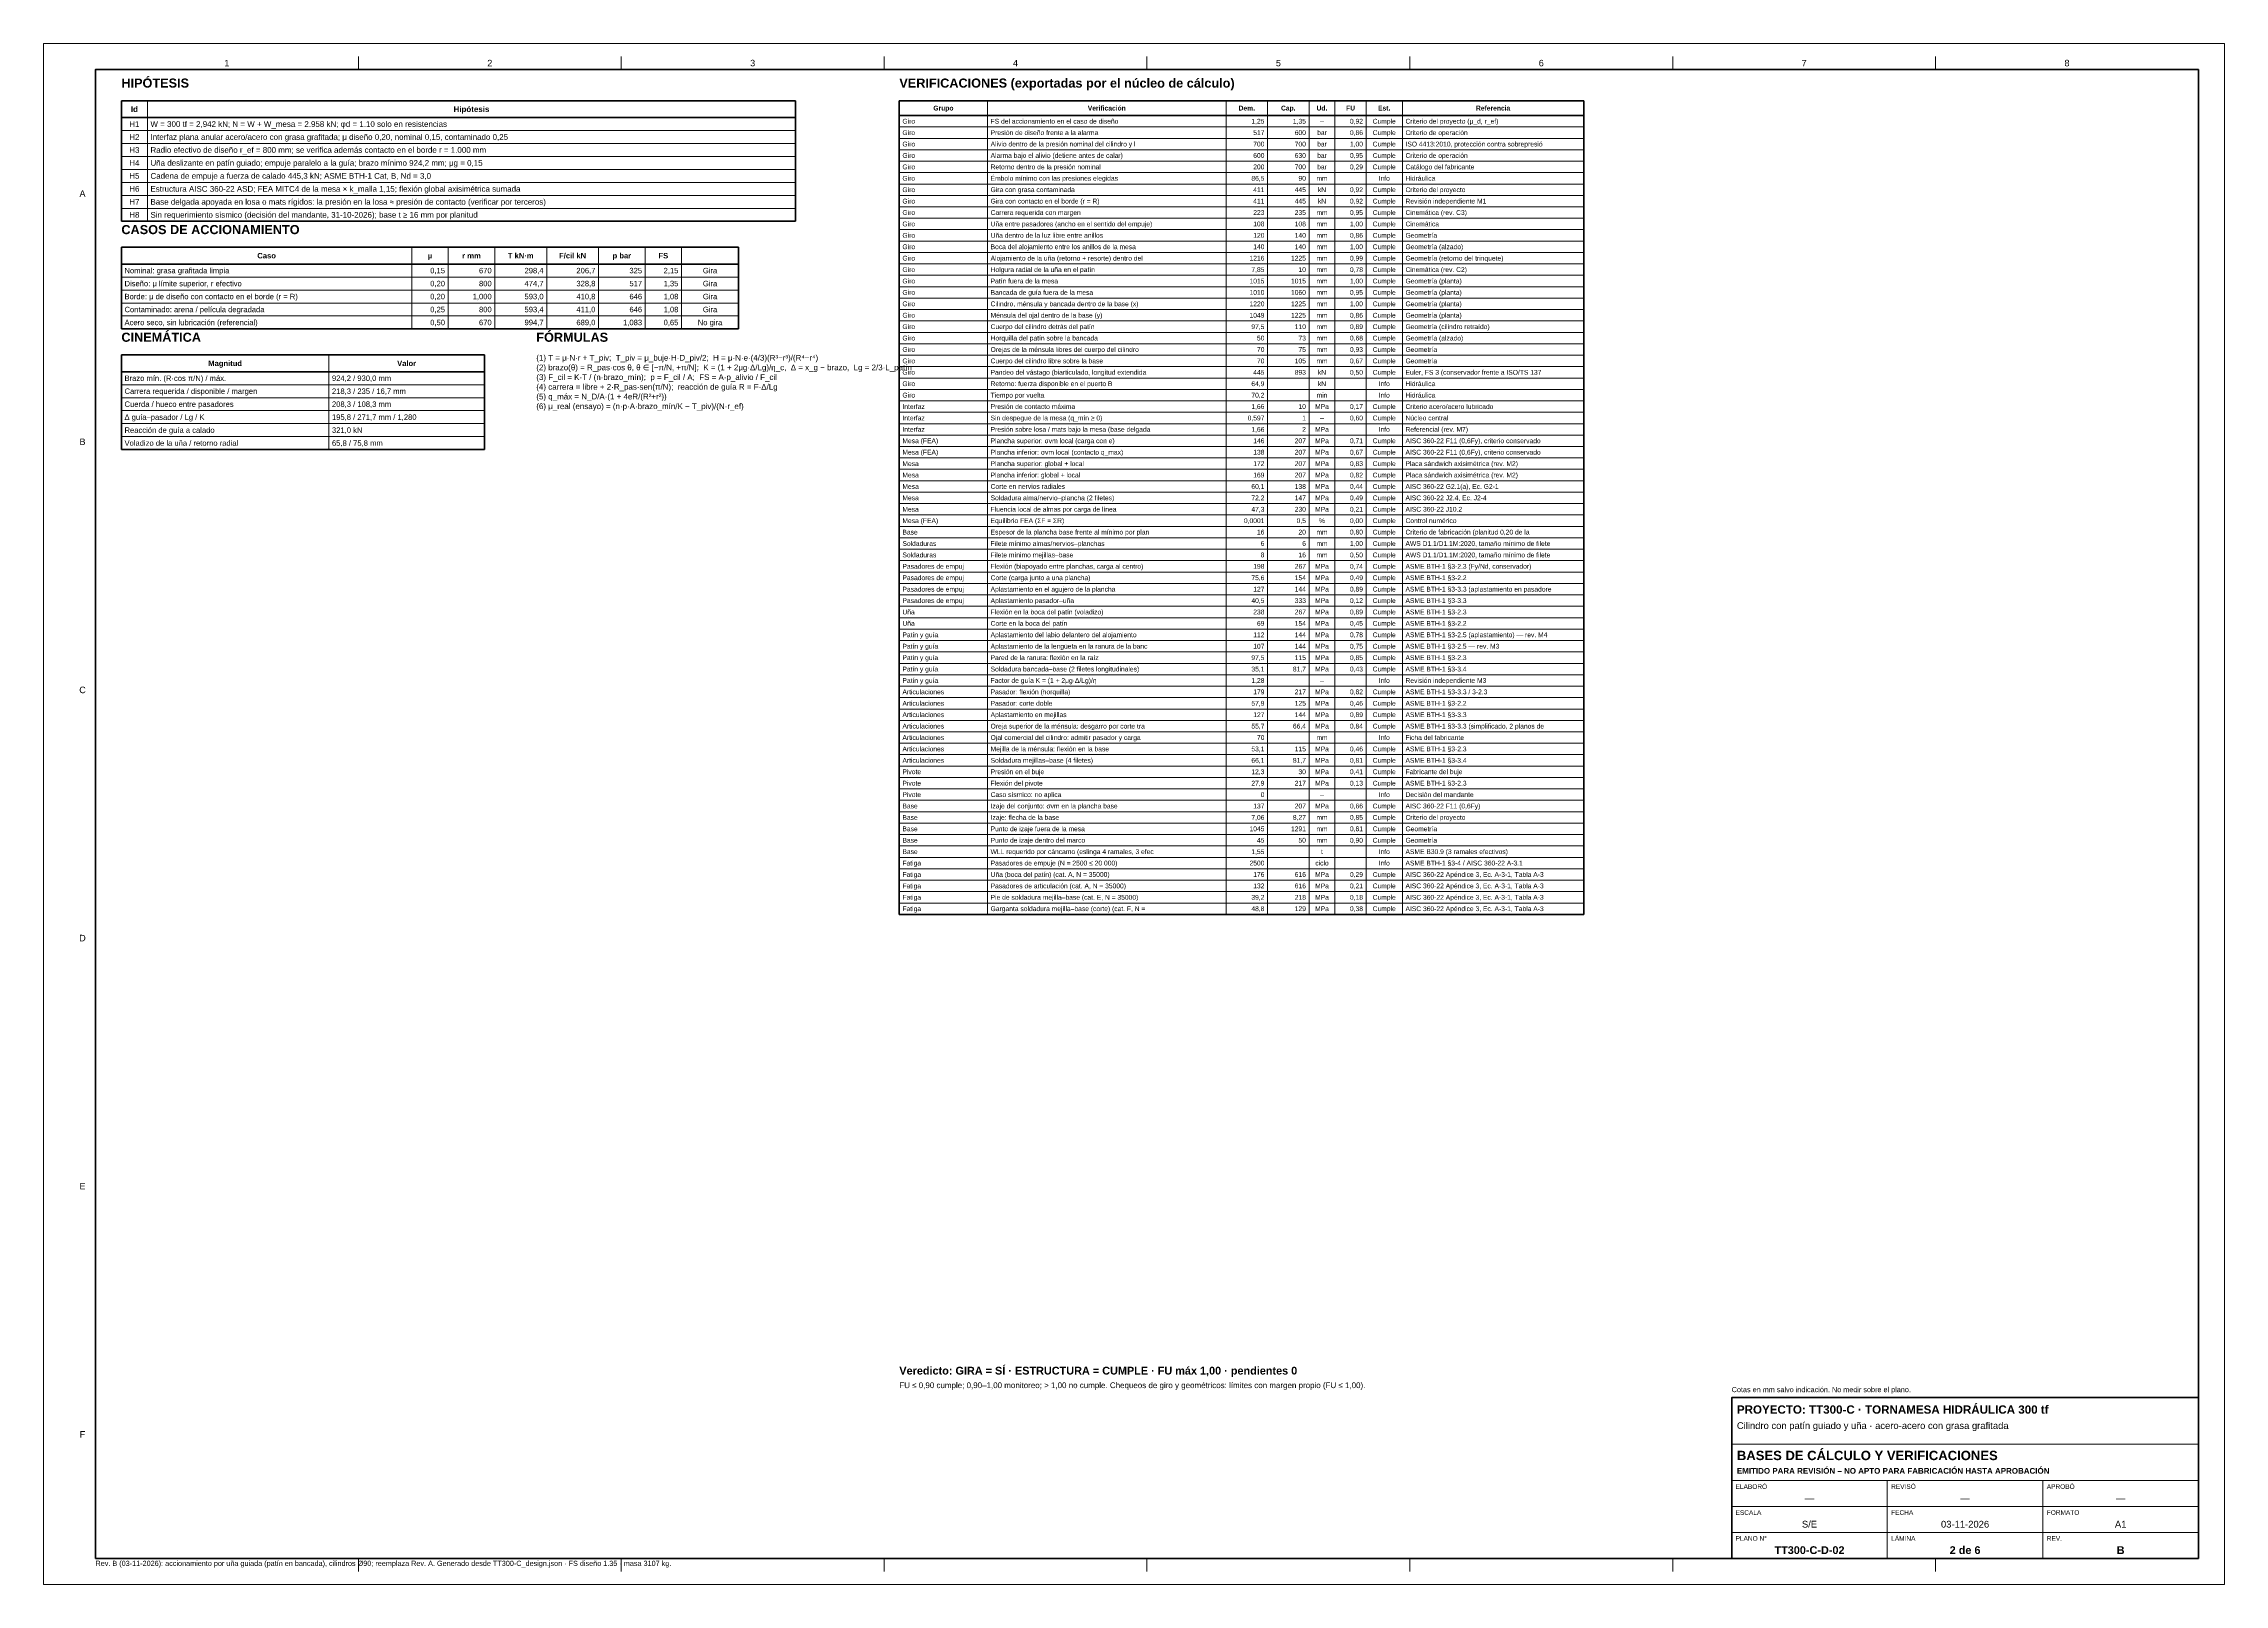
# Model space of a CAD drawing. Header units: millimetres. Extents: x 0 to 841, y 0 to 594.
import ezdxf
from ezdxf.enums import TextEntityAlignment as Align

# ---------------------------------------------------------------- set-up
doc = ezdxf.new("R2010")
doc.units = ezdxf.units.MM
for name, color, linetype, lineweight in [('FINA', 7, 'CONTINUOUS', 18), ('MARCO', 7, 'CONTINUOUS', 70), ('TXT', 7, 'CONTINUOUS', 25), ('VIS', 7, 'CONTINUOUS', 50)]:
    doc.layers.add(name, color=color, linetype=linetype, lineweight=lineweight)
doc.styles.add('STD', font='LiberationSans-Regular.ttf')
doc.styles.add('STDB', font='LiberationSans-Bold.ttf')

msp = doc.modelspace()

# ---------------------------------------------------------------- linework, layer by layer
at = {"layer": 'FINA'}
for p, q in [((121.38, 584), (121.38, 589)), ((222.75, 584), (222.75, 589)), ((324.12, 584), (324.12, 589)), ((425.5, 584), (425.5, 589)), ((526.88, 584), (526.88, 589)), ((628.25, 584), (628.25, 589)), ((729.62, 584), (729.62, 589)), ((40, 572), (40, 525.5)), ((364, 572), (364, 258.28)), ((456, 572), (456, 258.28)), ((472, 572), (472, 258.28)), ((488, 572), (488, 258.28)), ((498, 572), (498, 258.28)), ((510, 572), (510, 258.28)), ((524, 572), (524, 258.28)), ((30, 560.5), (290, 560.5)), ((30, 555.5), (290, 555.5)), ((330, 561.88), (594, 561.88)), ((330, 557.48), (594, 557.48)), ((30, 550.5), (290, 550.5)), ((330, 553.08), (594, 553.08)), ((330, 548.68), (594, 548.68)), ((30, 545.5), (290, 545.5)), ((30, 540.5), (290, 540.5)), ((330, 544.28), (594, 544.28)), ((330, 539.88), (594, 539.88)), ((30, 535.5), (290, 535.5)), ((30, 530.5), (290, 530.5)), ((330, 535.48), (594, 535.48)), ((330, 531.08), (594, 531.08)), ((330, 526.68), (594, 526.68)), ((330, 522.28), (594, 522.28)), ((142, 515.5), (142, 484)), ((156, 515.5), (156, 484)), ((174, 515.5), (174, 484)), ((194, 515.5), (194, 484)), ((214, 515.5), (214, 484)), ((232, 515.5), (232, 484)), ((246, 515.5), (246, 484)), ((330, 517.88), (594, 517.88)), ((330, 513.48), (594, 513.48)), ((330, 509.08), (594, 509.08)), ((330, 504.68), (594, 504.68)), ((30, 504), (268, 504)), ((30, 499), (268, 499)), ((330, 500.28), (594, 500.28)), ((30, 494), (268, 494)), ((30, 489), (268, 489)), ((330, 495.88), (594, 495.88)), ((330, 491.48), (594, 491.48)), ((330, 487.08), (594, 487.08)), ((330, 482.68), (594, 482.68)), ((110, 474), (110, 437.5)), ((330, 478.28), (594, 478.28)), ((330, 473.88), (594, 473.88)), ((330, 469.48), (594, 469.48)), ((330, 465.08), (594, 465.08)), ((30, 462.5), (170, 462.5)), ((30, 457.5), (170, 457.5)), ((330, 460.68), (594, 460.68)), ((330, 456.28), (594, 456.28)), ((30, 452.5), (170, 452.5)), ((30, 447.5), (170, 447.5)), ((330, 451.88), (594, 451.88)), ((330, 447.48), (594, 447.48)), ((30, 442.5), (170, 442.5)), ((330, 443.08), (594, 443.08)), ((330, 438.68), (594, 438.68)), ((330, 434.28), (594, 434.28)), ((330, 429.88), (594, 429.88)), ((330, 425.48), (594, 425.48)), ((330, 421.08), (594, 421.08)), ((330, 416.68), (594, 416.68)), ((330, 412.28), (594, 412.28)), ((330, 407.88), (594, 407.88)), ((330, 403.48), (594, 403.48)), ((330, 399.08), (594, 399.08)), ((330, 394.68), (594, 394.68)), ((330, 390.28), (594, 390.28)), ((330, 385.88), (594, 385.88)), ((330, 381.48), (594, 381.48)), ((330, 377.08), (594, 377.08)), ((330, 372.68), (594, 372.68)), ((330, 368.28), (594, 368.28)), ((330, 363.88), (594, 363.88)), ((330, 359.48), (594, 359.48)), ((330, 355.08), (594, 355.08)), ((330, 350.68), (594, 350.68)), ((330, 346.28), (594, 346.28)), ((330, 341.88), (594, 341.88)), ((330, 337.48), (594, 337.48)), ((330, 333.08), (594, 333.08)), ((330, 328.68), (594, 328.68)), ((330, 324.28), (594, 324.28)), ((330, 319.88), (594, 319.88)), ((330, 315.48), (594, 315.48)), ((330, 311.08), (594, 311.08)), ((330, 306.68), (594, 306.68)), ((330, 302.28), (594, 302.28)), ((330, 297.88), (594, 297.88)), ((330, 293.48), (594, 293.48)), ((330, 289.08), (594, 289.08)), ((330, 284.68), (594, 284.68)), ((330, 280.28), (594, 280.28)), ((330, 275.88), (594, 275.88)), ((330, 271.48), (594, 271.48)), ((330, 267.08), (594, 267.08)), ((330, 262.68), (594, 262.68)), ((651, 54), (831, 54)), ((651, 40), (831, 40)), ((711, 10), (711, 40)), ((771, 10), (771, 40)), ((651, 30), (831, 30)), ((651, 20), (831, 20)), ((121.38, 10), (121.38, 5)), ((222.75, 10), (222.75, 5)), ((324.12, 10), (324.12, 5)), ((425.5, 10), (425.5, 5)), ((526.88, 10), (526.88, 5)), ((628.25, 10), (628.25, 5)), ((729.62, 10), (729.62, 5))]:
    msp.add_line(p, q, dxfattribs=at)
msp.add_lwpolyline([(0, 0), (841, 0), (841, 594), (0, 594)], close=True, dxfattribs=at)
at = {"layer": 'MARCO'}
for points in [[(20, 10), (831, 10), (831, 584), (20, 584)], [(651, 10), (831, 10), (831, 72), (651, 72)]]:
    msp.add_lwpolyline(points, close=True, dxfattribs=at)
at = {"layer": 'VIS'}
for p, q in [((30, 572), (290, 572)), ((30, 572), (30, 525.5)), ((290, 572), (290, 525.5)), ((330, 572), (594, 572)), ((330, 572), (330, 258.28)), ((594, 572), (594, 258.28)), ((30, 565.5), (290, 565.5)), ((330, 566.28), (594, 566.28)), ((30, 525.5), (290, 525.5)), ((30, 515.5), (268, 515.5)), ((30, 515.5), (30, 484)), ((268, 515.5), (268, 484)), ((30, 509), (268, 509)), ((30, 484), (268, 484)), ((30, 474), (170, 474)), ((30, 474), (30, 437.5)), ((170, 474), (170, 437.5)), ((30, 467.5), (170, 467.5)), ((30, 437.5), (170, 437.5)), ((330, 258.28), (594, 258.28))]:
    msp.add_line(p, q, dxfattribs=at)

# ---------------------------------------------------------------- texts
at = {"layer": 'TXT'}
for s, height, style, p in [('HIPÓTESIS', 3.5, 'STDB', (30, 576)), ('VERIFICACIONES (exportadas por el núcleo de cálculo)', 3.5, 'STDB', (330, 576)), ('CASOS DE ACCIONAMIENTO', 3.5, 'STDB', (30, 519.5)), ('CINEMÁTICA', 3.5, 'STDB', (30, 478)), ('FÓRMULAS', 3.5, 'STDB', (190, 478)), ('Veredicto: GIRA = SÍ · ESTRUCTURA = CUMPLE · FU máx 1,00 · pendientes 0', 3, 'STDB', (330, 80)), ('FU ≤ 0,90 cumple; 0,90–1,00 monitoreo; > 1,00 no cumple. Chequeos de giro y geométricos: límites con margen propio (FU ≤ 1,00).', 2.2, 'STD', (330, 75)), ('Cotas en mm salvo indicación. No medir sobre el plano.', 2, 'STD', (651, 73.5)), ('EMITIDO PARA REVISIÓN – NO APTO PARA FABRICACIÓN HASTA APROBACIÓN', 2.2, 'STDB', (653, 42)), ('Rev. B (03-11-2026): accionamiento por uña guiada (patín en bancada), cilindros Ø90; reemplaza Rev. A. Generado desde TT300-C_design.json · FS diseño 1.35 · masa 3107 kg.', 2, 'STD', (20, 6.5))]:
    msp.add_text(s, height=height, dxfattribs=dict(at, style=style)).set_placement(p, align=Align.BOTTOM_LEFT)
for s, height, style, p in [('1', 2.5, 'STD', (70.69, 586.5)), ('2', 2.5, 'STD', (172.06, 586.5)), ('3', 2.5, 'STD', (273.44, 586.5)), ('4', 2.5, 'STD', (374.81, 586.5)), ('5', 2.5, 'STD', (476.19, 586.5)), ('6', 2.5, 'STD', (577.56, 586.5)), ('7', 2.5, 'STD', (678.94, 586.5)), ('8', 2.5, 'STD', (780.31, 586.5)), ('H1', 2.2, 'STD', (35, 563)), ('Id', 2.2, 'STDB', (35, 568.75)), ('Hipótesis', 2.2, 'STDB', (165, 568.75)), ('Grupo', 1.85, 'STDB', (347, 569.14)), ('Verificación', 1.85, 'STDB', (410, 569.14)), ('Dem.', 1.85, 'STDB', (464, 569.14)), ('Cap.', 1.85, 'STDB', (480, 569.14)), ('Ud.', 1.85, 'STDB', (493, 569.14)), ('–', 1.85, 'STD', (493, 564.08)), ('FU', 1.85, 'STDB', (504, 569.14)), ('Cumple', 1.85, 'STD', (517, 564.08)), ('Est.', 1.85, 'STDB', (517, 569.14)), ('Referencia', 1.85, 'STDB', (559, 569.14)), ('H2', 2.2, 'STD', (35, 558)), ('bar', 1.85, 'STD', (493, 559.68)), ('bar', 1.85, 'STD', (493, 555.28)), ('Cumple', 1.85, 'STD', (517, 559.68)), ('Cumple', 1.85, 'STD', (517, 555.28)), ('H3', 2.2, 'STD', (35, 553)), ('H4', 2.2, 'STD', (35, 548)), ('bar', 1.85, 'STD', (493, 550.88)), ('bar', 1.85, 'STD', (493, 546.48)), ('Cumple', 1.85, 'STD', (517, 550.88)), ('Cumple', 1.85, 'STD', (517, 546.48)), ('H5', 2.2, 'STD', (35, 543)), ('H6', 2.2, 'STD', (35, 538)), ('mm', 1.85, 'STD', (493, 542.08)), ('kN', 1.85, 'STD', (493, 537.68)), ('Cumple', 1.85, 'STD', (517, 537.68)), ('Info', 1.85, 'STD', (517, 542.08)), ('A', 2.5, 'STD', (15, 536.17)), ('H7', 2.2, 'STD', (35, 533)), ('kN', 1.85, 'STD', (493, 533.28)), ('Cumple', 1.85, 'STD', (517, 533.28)), ('Cumple', 1.85, 'STD', (517, 528.88)), ('H8', 2.2, 'STD', (35, 528)), ('mm', 1.85, 'STD', (493, 528.88)), ('mm', 1.85, 'STD', (493, 524.48)), ('Cumple', 1.85, 'STD', (517, 524.48)), ('Caso', 2.1, 'STDB', (86, 512.25)), ('T kN·m', 2.1, 'STDB', (184, 512.25)), ('F/cil kN', 2.1, 'STDB', (204, 512.25)), ('p bar', 2.1, 'STDB', (223, 512.25)), ('FS', 2.1, 'STDB', (239, 512.25)), ('mm', 1.85, 'STD', (493, 520.08)), ('mm', 1.85, 'STD', (493, 515.68)), ('Cumple', 1.85, 'STD', (517, 520.08)), ('Cumple', 1.85, 'STD', (517, 515.68)), ('μ', 2.1, 'STDB', (149, 512.25)), ('r mm', 2.1, 'STDB', (165, 512.25)), ('Gira', 2.1, 'STD', (257, 506.5)), ('mm', 1.85, 'STD', (493, 511.28)), ('mm', 1.85, 'STD', (493, 506.88)), ('Cumple', 1.85, 'STD', (517, 511.28)), ('Cumple', 1.85, 'STD', (517, 506.88)), ('Gira', 2.1, 'STD', (257, 501.5)), ('Gira', 2.1, 'STD', (257, 496.5)), ('mm', 1.85, 'STD', (493, 502.48)), ('mm', 1.85, 'STD', (493, 498.08)), ('Cumple', 1.85, 'STD', (517, 502.48)), ('Cumple', 1.85, 'STD', (517, 498.08)), ('Gira', 2.1, 'STD', (257, 491.5)), ('mm', 1.85, 'STD', (493, 493.68)), ('mm', 1.85, 'STD', (493, 489.28)), ('Cumple', 1.85, 'STD', (517, 493.68)), ('Cumple', 1.85, 'STD', (517, 489.28)), ('No gira', 2.1, 'STD', (257, 486.5)), ('mm', 1.85, 'STD', (493, 484.88)), ('mm', 1.85, 'STD', (493, 480.48)), ('Cumple', 1.85, 'STD', (517, 484.88)), ('Cumple', 1.85, 'STD', (517, 480.48)), ('Magnitud', 2.1, 'STDB', (70, 470.75)), ('Valor', 2.1, 'STDB', (140, 470.75)), ('mm', 1.85, 'STD', (493, 476.08)), ('mm', 1.85, 'STD', (493, 471.68)), ('Cumple', 1.85, 'STD', (517, 476.08)), ('Cumple', 1.85, 'STD', (517, 471.68)), ('kN', 1.85, 'STD', (493, 467.28)), ('kN', 1.85, 'STD', (493, 462.88)), ('Cumple', 1.85, 'STD', (517, 467.28)), ('Info', 1.85, 'STD', (517, 462.88)), ('MPa', 1.85, 'STD', (493, 454.08)), ('min', 1.85, 'STD', (493, 458.48)), ('Cumple', 1.85, 'STD', (517, 454.08)), ('Info', 1.85, 'STD', (517, 458.48)), ('MPa', 1.85, 'STD', (493, 445.28)), ('–', 1.85, 'STD', (493, 449.68)), ('Cumple', 1.85, 'STD', (517, 449.68)), ('Info', 1.85, 'STD', (517, 445.28)), ('B', 2.5, 'STD', (15, 440.5)), ('MPa', 1.85, 'STD', (493, 440.88)), ('MPa', 1.85, 'STD', (493, 436.48)), ('Cumple', 1.85, 'STD', (517, 440.88)), ('Cumple', 1.85, 'STD', (517, 436.48)), ('MPa', 1.85, 'STD', (493, 432.08)), ('Cumple', 1.85, 'STD', (517, 432.08)), ('MPa', 1.85, 'STD', (493, 427.68)), ('MPa', 1.85, 'STD', (493, 423.28)), ('Cumple', 1.85, 'STD', (517, 427.68)), ('Cumple', 1.85, 'STD', (517, 423.28)), ('MPa', 1.85, 'STD', (493, 418.88)), ('MPa', 1.85, 'STD', (493, 414.48)), ('Cumple', 1.85, 'STD', (517, 418.88)), ('Cumple', 1.85, 'STD', (517, 414.48)), ('mm', 1.85, 'STD', (493, 405.68)), ('%', 1.85, 'STD', (493, 410.08)), ('Cumple', 1.85, 'STD', (517, 410.08)), ('Cumple', 1.85, 'STD', (517, 405.68)), ('mm', 1.85, 'STD', (493, 401.28)), ('mm', 1.85, 'STD', (493, 396.88)), ('Cumple', 1.85, 'STD', (517, 401.28)), ('Cumple', 1.85, 'STD', (517, 396.88)), ('MPa', 1.85, 'STD', (493, 392.48)), ('MPa', 1.85, 'STD', (493, 388.08)), ('Cumple', 1.85, 'STD', (517, 392.48)), ('Cumple', 1.85, 'STD', (517, 388.08)), ('MPa', 1.85, 'STD', (493, 383.68)), ('MPa', 1.85, 'STD', (493, 379.28)), ('Cumple', 1.85, 'STD', (517, 383.68)), ('Cumple', 1.85, 'STD', (517, 379.28)), ('MPa', 1.85, 'STD', (493, 374.88)), ('MPa', 1.85, 'STD', (493, 370.48)), ('Cumple', 1.85, 'STD', (517, 374.88)), ('Cumple', 1.85, 'STD', (517, 370.48)), ('MPa', 1.85, 'STD', (493, 366.08)), ('MPa', 1.85, 'STD', (493, 361.68)), ('Cumple', 1.85, 'STD', (517, 366.08)), ('Cumple', 1.85, 'STD', (517, 361.68)), ('MPa', 1.85, 'STD', (493, 357.28)), ('MPa', 1.85, 'STD', (493, 352.88)), ('Cumple', 1.85, 'STD', (517, 357.28)), ('Cumple', 1.85, 'STD', (517, 352.88)), ('C', 2.5, 'STD', (15, 344.83)), ('MPa', 1.85, 'STD', (493, 344.08)), ('–', 1.85, 'STD', (493, 348.48)), ('Cumple', 1.85, 'STD', (517, 344.08)), ('Info', 1.85, 'STD', (517, 348.48)), ('MPa', 1.85, 'STD', (493, 339.68)), ('Cumple', 1.85, 'STD', (517, 339.68)), ('MPa', 1.85, 'STD', (493, 335.28)), ('MPa', 1.85, 'STD', (493, 330.88)), ('Cumple', 1.85, 'STD', (517, 335.28)), ('Cumple', 1.85, 'STD', (517, 330.88)), ('MPa', 1.85, 'STD', (493, 322.08)), ('mm', 1.85, 'STD', (493, 326.48)), ('Cumple', 1.85, 'STD', (517, 322.08)), ('Info', 1.85, 'STD', (517, 326.48)), ('MPa', 1.85, 'STD', (493, 317.68)), ('MPa', 1.85, 'STD', (493, 313.28)), ('Cumple', 1.85, 'STD', (517, 317.68)), ('Cumple', 1.85, 'STD', (517, 313.28)), ('MPa', 1.85, 'STD', (493, 308.88)), ('–', 1.85, 'STD', (493, 304.48)), ('Cumple', 1.85, 'STD', (517, 308.88)), ('Info', 1.85, 'STD', (517, 304.48)), ('MPa', 1.85, 'STD', (493, 300.08)), ('mm', 1.85, 'STD', (493, 295.68)), ('Cumple', 1.85, 'STD', (517, 300.08)), ('Cumple', 1.85, 'STD', (517, 295.68)), ('mm', 1.85, 'STD', (493, 291.28)), ('mm', 1.85, 'STD', (493, 286.88)), ('Cumple', 1.85, 'STD', (517, 291.28)), ('Cumple', 1.85, 'STD', (517, 286.88)), ('ciclo', 1.85, 'STD', (493, 278.08)), ('t', 1.85, 'STD', (493, 282.48)), ('Info', 1.85, 'STD', (517, 282.48)), ('Info', 1.85, 'STD', (517, 278.08)), ('MPa', 1.85, 'STD', (493, 273.68)), ('MPa', 1.85, 'STD', (493, 269.28)), ('Cumple', 1.85, 'STD', (517, 273.68)), ('Cumple', 1.85, 'STD', (517, 269.28)), ('MPa', 1.85, 'STD', (493, 264.88)), ('MPa', 1.85, 'STD', (493, 260.48)), ('Cumple', 1.85, 'STD', (517, 264.88)), ('Cumple', 1.85, 'STD', (517, 260.48)), ('D', 2.5, 'STD', (15, 249.17)), ('E', 2.5, 'STD', (15, 153.5)), ('F', 2.5, 'STD', (15, 57.83)), ('—', 2.6, 'STD', (681, 33.2)), ('—', 2.6, 'STD', (741, 33.2)), ('—', 2.6, 'STD', (801, 33.2)), ('S/E', 2.6, 'STD', (681, 23.2)), ('03-11-2026', 2.6, 'STD', (741, 23.2)), ('A1', 2.6, 'STD', (801, 23.2)), ('TT300-C-D-02', 3, 'STDB', (681, 13.2)), ('2 de 6', 3, 'STDB', (741, 13.2)), ('B', 3, 'STDB', (801, 13.2))]:
    msp.add_text(s, height=height, dxfattribs=dict(at, style=style)).set_placement(p, align=Align.MIDDLE_CENTER)
at = {"layer": 'TXT', "style": 'STD'}
for s, height, p in [('W = 300 tf = 2,942 kN; N = W + W_mesa = 2.958 kN; φd = 1.10 solo en resistencias', 2.2, (41.2, 563)), ('Giro', 1.85, (331.2, 564.08)), ('FS del accionamiento en el caso de diseño', 1.85, (365.2, 564.08)), ('Criterio del proyecto (μ_d, r_ef)', 1.85, (525.2, 564.08)), ('Interfaz plana anular acero/acero con grasa grafitada; μ diseño 0,20, nominal 0,15, contaminado 0,25', 2.2, (41.2, 558)), ('Giro', 1.85, (331.2, 559.68)), ('Giro', 1.85, (331.2, 555.28)), ('Alivio dentro de la presión nominal del cilindro y l', 1.85, (365.2, 555.28)), ('Presión de diseño frente a la alarma', 1.85, (365.2, 559.68)), ('Criterio de operación', 1.85, (525.2, 559.68)), ('ISO 4413:2010, protección contra sobrepresió', 1.85, (525.2, 555.28)), ('Uña deslizante en patín guiado; empuje paralelo a la guía; brazo mínimo 924,2 mm; μg = 0,15', 2.2, (41.2, 548)), ('Radio efectivo de diseño r_ef = 800 mm; se verifica además contacto en el borde r = 1.000 mm', 2.2, (41.2, 553)), ('Giro', 1.85, (331.2, 550.88)), ('Giro', 1.85, (331.2, 546.48)), ('Alarma bajo el alivio (detiene antes de calar)', 1.85, (365.2, 550.88)), ('Retorno dentro de la presión nominal', 1.85, (365.2, 546.48)), ('Criterio de operación', 1.85, (525.2, 550.88)), ('Catálogo del fabricante', 1.85, (525.2, 546.48)), ('Cadena de empuje a fuerza de calado 445,3 kN; ASME BTH-1 Cat, B, Nd = 3,0', 2.2, (41.2, 543)), ('Estructura AISC 360-22 ASD; FEA MITC4 de la mesa × k_malla 1,15; flexión global axisimétrica sumada', 2.2, (41.2, 538)), ('Giro', 1.85, (331.2, 542.08)), ('Giro', 1.85, (331.2, 537.68)), ('Gira con grasa contaminada', 1.85, (365.2, 537.68)), ('Émbolo mínimo con las presiones elegidas', 1.85, (365.2, 542.08)), ('Criterio del proyecto', 1.85, (525.2, 537.68)), ('Hidráulica', 1.85, (525.2, 542.08)), ('Base delgada apoyada en losa o mats rígidos: la presión en la losa ≈ presión de contacto (verificar por terceros)', 2.2, (41.2, 533)), ('Giro', 1.85, (331.2, 533.28)), ('Giro', 1.85, (331.2, 528.88)), ('Gira con contacto en el borde (r = R)', 1.85, (365.2, 533.28)), ('Carrera requerida con margen', 1.85, (365.2, 528.88)), ('Cinemática (rev. C3)', 1.85, (525.2, 528.88)), ('Revisión independiente M1', 1.85, (525.2, 533.28)), ('Sin requerimiento sísmico (decisión del mandante, 31-10-2026); base t ≥ 16 mm por planitud', 2.2, (41.2, 528)), ('Giro', 1.85, (331.2, 524.48)), ('Uña entre pasadores (ancho en el sentido del empuje)', 1.85, (365.2, 524.48)), ('Cinemática', 1.85, (525.2, 524.48)), ('Giro', 1.85, (331.2, 520.08)), ('Giro', 1.85, (331.2, 515.68)), ('Uña dentro de la luz libre entre anillos', 1.85, (365.2, 520.08)), ('Boca del alojamiento entre los anillos de la mesa', 1.85, (365.2, 515.68)), ('Geometría', 1.85, (525.2, 520.08)), ('Geometría (alzado)', 1.85, (525.2, 515.68)), ('Nominal: grasa grafitada limpia', 2.1, (31.2, 506.5)), ('Giro', 1.85, (331.2, 511.28)), ('Giro', 1.85, (331.2, 506.88)), ('Alojamiento de la uña (retorno + resorte) dentro del', 1.85, (365.2, 511.28)), ('Holgura radial de la uña en el patín', 1.85, (365.2, 506.88)), ('Geometría (retorno del trinquete)', 1.85, (525.2, 511.28)), ('Cinemática (rev. C2)', 1.85, (525.2, 506.88)), ('Diseño: μ límite superior, r efectivo', 2.1, (31.2, 501.5)), ('Borde: μ de diseño con contacto en el borde (r = R)', 2.1, (31.2, 496.5)), ('Giro', 1.85, (331.2, 502.48)), ('Giro', 1.85, (331.2, 498.08)), ('Patín fuera de la mesa', 1.85, (365.2, 502.48)), ('Bancada de guía fuera de la mesa', 1.85, (365.2, 498.08)), ('Geometría (planta)', 1.85, (525.2, 502.48)), ('Geometría (planta)', 1.85, (525.2, 498.08)), ('Contaminado: arena / película degradada', 2.1, (31.2, 491.5)), ('Giro', 1.85, (331.2, 493.68)), ('Giro', 1.85, (331.2, 489.28)), ('Cilindro, ménsula y bancada dentro de la base (x)', 1.85, (365.2, 493.68)), ('Ménsula del ojal dentro de la base (y)', 1.85, (365.2, 489.28)), ('Geometría (planta)', 1.85, (525.2, 493.68)), ('Geometría (planta)', 1.85, (525.2, 489.28)), ('Acero seco, sin lubricación (referencial)', 2.1, (31.2, 486.5)), ('Giro', 1.85, (331.2, 484.88)), ('Giro', 1.85, (331.2, 480.48)), ('Cuerpo del cilindro detrás del patín', 1.85, (365.2, 484.88)), ('Horquilla del patín sobre la bancada', 1.85, (365.2, 480.48)), ('Geometría (cilindro retraído)', 1.85, (525.2, 484.88)), ('Geometría (alzado)', 1.85, (525.2, 480.48)), ('Giro', 1.85, (331.2, 476.08)), ('Giro', 1.85, (331.2, 471.68)), ('Orejas de la ménsula libres del cuerpo del cilindro', 1.85, (365.2, 476.08)), ('Cuerpo del cilindro libre sobre la base', 1.85, (365.2, 471.68)), ('Geometría', 1.85, (525.2, 476.08)), ('Geometría', 1.85, (525.2, 471.68)), ('Brazo mín. (R·cos π/N) / máx.', 2.1, (31.2, 465)), ('924,2 / 930,0 mm', 2.1, (111.2, 465)), ('Giro', 1.85, (331.2, 467.28)), ('Giro', 1.85, (331.2, 462.88)), ('Pandeo del vástago (biarticulado, longitud extendida', 1.85, (365.2, 467.28)), ('Retorno: fuerza disponible en el puerto B', 1.85, (365.2, 462.88)), ('Euler, FS 3 (conservador frente a ISO/TS 137', 1.85, (525.2, 467.28)), ('Hidráulica', 1.85, (525.2, 462.88)), ('Carrera requerida / disponible / margen', 2.1, (31.2, 460)), ('Cuerda / hueco entre pasadores', 2.1, (31.2, 455)), ('218,3 / 235 / 16,7 mm', 2.1, (111.2, 460)), ('208,3 / 108,3 mm', 2.1, (111.2, 455)), ('Giro', 1.85, (331.2, 458.48)), ('Interfaz', 1.85, (331.2, 454.08)), ('Tiempo por vuelta', 1.85, (365.2, 458.48)), ('Presión de contacto máxima', 1.85, (365.2, 454.08)), ('Criterio acero/acero lubricado', 1.85, (525.2, 454.08)), ('Hidráulica', 1.85, (525.2, 458.48)), ('Δ guía–pasador / Lg / K', 2.1, (31.2, 450)), ('Reacción de guía a calado', 2.1, (31.2, 445)), ('321,0 kN', 2.1, (111.2, 445)), ('195,8 / 271,7 mm / 1,280', 2.1, (111.2, 450)), ('Interfaz', 1.85, (331.2, 449.68)), ('Interfaz', 1.85, (331.2, 445.28)), ('Sin despegue de la mesa (q_mín ≥ 0)', 1.85, (365.2, 449.68)), ('Presión sobre losa / mats bajo la mesa (base delgada', 1.85, (365.2, 445.28)), ('Núcleo central', 1.85, (525.2, 449.68)), ('Referencial (rev. M7)', 1.85, (525.2, 445.28)), ('Voladizo de la uña / retorno radial', 2.1, (31.2, 440)), ('65,8 / 75,8 mm', 2.1, (111.2, 440)), ('Mesa (FEA)', 1.85, (331.2, 440.88)), ('Mesa (FEA)', 1.85, (331.2, 436.48)), ('Plancha superior: σvm local (carga con e)', 1.85, (365.2, 440.88)), ('Plancha inferior: σvm local (contacto q_max)', 1.85, (365.2, 436.48)), ('AISC 360-22 F11 (0,6Fy), criterio conservado', 1.85, (525.2, 440.88)), ('AISC 360-22 F11 (0,6Fy), criterio conservado', 1.85, (525.2, 436.48)), ('Mesa', 1.85, (331.2, 432.08)), ('Plancha superior: global + local', 1.85, (365.2, 432.08)), ('Placa sándwich axisimétrica (rev. M2)', 1.85, (525.2, 432.08)), ('Mesa', 1.85, (331.2, 427.68)), ('Mesa', 1.85, (331.2, 423.28)), ('Corte en nervios radiales', 1.85, (365.2, 423.28)), ('Plancha inferior: global + local', 1.85, (365.2, 427.68)), ('AISC 360-22 G2.1(a), Ec. G2-1', 1.85, (525.2, 423.28)), ('Placa sándwich axisimétrica (rev. M2)', 1.85, (525.2, 427.68)), ('Mesa', 1.85, (331.2, 418.88)), ('Mesa', 1.85, (331.2, 414.48)), ('Soldadura alma/nervio–plancha (2 filetes)', 1.85, (365.2, 418.88)), ('Fluencia local de almas por carga de línea', 1.85, (365.2, 414.48)), ('AISC 360-22 J2.4, Ec. J2-4', 1.85, (525.2, 418.88)), ('AISC 360-22 J10.2', 1.85, (525.2, 414.48)), ('Mesa (FEA)', 1.85, (331.2, 410.08)), ('Base', 1.85, (331.2, 405.68)), ('Equilibrio FEA (ΣF = ΣR)', 1.85, (365.2, 410.08)), ('Espesor de la plancha base frente al mínimo por plan', 1.85, (365.2, 405.68)), ('Control numérico', 1.85, (525.2, 410.08)), ('Criterio de fabricación (planitud 0,20 de la', 1.85, (525.2, 405.68)), ('Soldaduras', 1.85, (331.2, 401.28)), ('Soldaduras', 1.85, (331.2, 396.88)), ('Filete mínimo almas/nervios–planchas', 1.85, (365.2, 401.28)), ('Filete mínimo mejillas–base', 1.85, (365.2, 396.88)), ('AWS D1.1/D1.1M:2020, tamaño mínimo de filete', 1.85, (525.2, 401.28)), ('AWS D1.1/D1.1M:2020, tamaño mínimo de filete', 1.85, (525.2, 396.88)), ('Pasadores de empuj', 1.85, (331.2, 392.48)), ('Pasadores de empuj', 1.85, (331.2, 388.08)), ('Corte (carga junto a una plancha)', 1.85, (365.2, 388.08)), ('Flexión (biapoyado entre planchas, carga al centro)', 1.85, (365.2, 392.48)), ('ASME BTH-1 §3-2.3 (Fy/Nd, conservador)', 1.85, (525.2, 392.48)), ('ASME BTH-1 §3-2.2', 1.85, (525.2, 388.08)), ('Pasadores de empuj', 1.85, (331.2, 383.68)), ('Pasadores de empuj', 1.85, (331.2, 379.28)), ('Aplastamiento en el agujero de la plancha', 1.85, (365.2, 383.68)), ('Aplastamiento pasador–uña', 1.85, (365.2, 379.28)), ('ASME BTH-1 §3-3.3 (aplastamiento en pasadore', 1.85, (525.2, 383.68)), ('ASME BTH-1 §3-3.3', 1.85, (525.2, 379.28)), ('Uña', 1.85, (331.2, 374.88)), ('Uña', 1.85, (331.2, 370.48)), ('Corte en la boca del patín', 1.85, (365.2, 370.48)), ('Flexión en la boca del patín (voladizo)', 1.85, (365.2, 374.88)), ('ASME BTH-1 §3-2.3', 1.85, (525.2, 374.88)), ('ASME BTH-1 §3-2.2', 1.85, (525.2, 370.48)), ('Patín y guía', 1.85, (331.2, 366.08)), ('Patín y guía', 1.85, (331.2, 361.68)), ('Aplastamiento del labio delantero del alojamiento', 1.85, (365.2, 366.08)), ('Aplastamiento de la lengüeta en la ranura de la banc', 1.85, (365.2, 361.68)), ('ASME BTH-1 §3-2.5 (aplastamiento) — rev. M4', 1.85, (525.2, 366.08)), ('ASME BTH-1 §3-2.5 — rev. M3', 1.85, (525.2, 361.68)), ('Patín y guía', 1.85, (331.2, 357.28)), ('Patín y guía', 1.85, (331.2, 352.88)), ('Soldadura bancada–base (2 filetes longitudinales)', 1.85, (365.2, 352.88)), ('Pared de la ranura: flexión en la raíz', 1.85, (365.2, 357.28)), ('ASME BTH-1 §3-2.3', 1.85, (525.2, 357.28)), ('ASME BTH-1 §3-3.4', 1.85, (525.2, 352.88)), ('Articulaciones', 1.85, (331.2, 344.08)), ('Patín y guía', 1.85, (331.2, 348.48)), ('Factor de guía K = (1 + 2μg·Δ/Lg)/η', 1.85, (365.2, 348.48)), ('Pasador: flexión (horquilla)', 1.85, (365.2, 344.08)), ('ASME BTH-1 §3-3.3 / 3-2.3', 1.85, (525.2, 344.08)), ('Revisión independiente M3', 1.85, (525.2, 348.48)), ('Articulaciones', 1.85, (331.2, 339.68)), ('Pasador: corte doble', 1.85, (365.2, 339.68)), ('ASME BTH-1 §3-2.2', 1.85, (525.2, 339.68)), ('Articulaciones', 1.85, (331.2, 335.28)), ('Articulaciones', 1.85, (331.2, 330.88)), ('Aplastamiento en mejillas', 1.85, (365.2, 335.28)), ('Oreja superior de la ménsula: desgarro por corte tra', 1.85, (365.2, 330.88)), ('ASME BTH-1 §3-3.3', 1.85, (525.2, 335.28)), ('ASME BTH-1 §3-3.3 (simplificado, 2 planos de', 1.85, (525.2, 330.88)), ('Articulaciones', 1.85, (331.2, 326.48)), ('Articulaciones', 1.85, (331.2, 322.08)), ('Ojal comercial del cilindro: admitir pasador y carga', 1.85, (365.2, 326.48)), ('Mejilla de la ménsula: flexión en la base', 1.85, (365.2, 322.08)), ('ASME BTH-1 §3-2.3', 1.85, (525.2, 322.08)), ('Ficha del fabricante', 1.85, (525.2, 326.48)), ('Articulaciones', 1.85, (331.2, 317.68)), ('Pivote', 1.85, (331.2, 313.28)), ('Soldadura mejillas–base (4 filetes)', 1.85, (365.2, 317.68)), ('Presión en el buje', 1.85, (365.2, 313.28)), ('ASME BTH-1 §3-3.4', 1.85, (525.2, 317.68)), ('Fabricante del buje', 1.85, (525.2, 313.28)), ('Pivote', 1.85, (331.2, 308.88)), ('Pivote', 1.85, (331.2, 304.48)), ('Caso sísmico: no aplica', 1.85, (365.2, 304.48)), ('Flexión del pivote', 1.85, (365.2, 308.88)), ('ASME BTH-1 §3-2.3', 1.85, (525.2, 308.88)), ('Decisión del mandante', 1.85, (525.2, 304.48)), ('Base', 1.85, (331.2, 300.08)), ('Base', 1.85, (331.2, 295.68)), ('Izaje del conjunto: σvm en la plancha base', 1.85, (365.2, 300.08)), ('Izaje: flecha de la base', 1.85, (365.2, 295.68)), ('AISC 360-22 F11 (0,6Fy)', 1.85, (525.2, 300.08)), ('Criterio del proyecto', 1.85, (525.2, 295.68)), ('Base', 1.85, (331.2, 291.28)), ('Base', 1.85, (331.2, 286.88)), ('Punto de izaje fuera de la mesa', 1.85, (365.2, 291.28)), ('Punto de izaje dentro del marco', 1.85, (365.2, 286.88)), ('Geometría', 1.85, (525.2, 291.28)), ('Geometría', 1.85, (525.2, 286.88)), ('Base', 1.85, (331.2, 282.48)), ('Fatiga', 1.85, (331.2, 278.08)), ('WLL requerido por cáncamo (eslinga 4 ramales, 3 efec', 1.85, (365.2, 282.48)), ('Pasadores de empuje (N = 2500 ≤ 20 000)', 1.85, (365.2, 278.08)), ('ASME B30.9 (3 ramales efectivos)', 1.85, (525.2, 282.48)), ('ASME BTH-1 §3-4 / AISC 360-22 A-3.1', 1.85, (525.2, 278.08)), ('Fatiga', 1.85, (331.2, 273.68)), ('Fatiga', 1.85, (331.2, 269.28)), ('Uña (boca del patín) (cat. A, N = 35000)', 1.85, (365.2, 273.68)), ('Pasadores de articulación (cat. A, N = 35000)', 1.85, (365.2, 269.28)), ('AISC 360-22 Apéndice 3, Ec. A-3-1, Tabla A-3', 1.85, (525.2, 273.68)), ('AISC 360-22 Apéndice 3, Ec. A-3-1, Tabla A-3', 1.85, (525.2, 269.28)), ('Fatiga', 1.85, (331.2, 264.88)), ('Fatiga', 1.85, (331.2, 260.48)), ('Garganta soldadura mejilla–base (corte) (cat. F, N =', 1.85, (365.2, 260.48)), ('Pie de soldadura mejilla–base (cat. E, N = 35000)', 1.85, (365.2, 264.88)), ('AISC 360-22 Apéndice 3, Ec. A-3-1, Tabla A-3', 1.85, (525.2, 264.88)), ('AISC 360-22 Apéndice 3, Ec. A-3-1, Tabla A-3', 1.85, (525.2, 260.48))]:
    msp.add_text(s, height=height, dxfattribs=at).set_placement(p, align=Align.MIDDLE_LEFT)
for s, height, p in [('1,25', 1.85, (470.8, 564.08)), ('1,35', 1.85, (486.8, 564.08)), ('0,92', 1.85, (508.8, 564.08)), ('517', 1.85, (470.8, 559.68)), ('700', 1.85, (470.8, 555.28)), ('600', 1.85, (486.8, 559.68)), ('700', 1.85, (486.8, 555.28)), ('0,86', 1.85, (508.8, 559.68)), ('1,00', 1.85, (508.8, 555.28)), ('600', 1.85, (470.8, 550.88)), ('200', 1.85, (470.8, 546.48)), ('630', 1.85, (486.8, 550.88)), ('700', 1.85, (486.8, 546.48)), ('0,95', 1.85, (508.8, 550.88)), ('0,29', 1.85, (508.8, 546.48)), ('86,5', 1.85, (470.8, 542.08)), ('411', 1.85, (470.8, 537.68)), ('445', 1.85, (486.8, 537.68)), ('90', 1.85, (486.8, 542.08)), ('0,92', 1.85, (508.8, 537.68)), ('411', 1.85, (470.8, 533.28)), ('223', 1.85, (470.8, 528.88)), ('445', 1.85, (486.8, 533.28)), ('235', 1.85, (486.8, 528.88)), ('0,92', 1.85, (508.8, 533.28)), ('0,95', 1.85, (508.8, 528.88)), ('108', 1.85, (470.8, 524.48)), ('108', 1.85, (486.8, 524.48)), ('1,00', 1.85, (508.8, 524.48)), ('120', 1.85, (470.8, 520.08)), ('140', 1.85, (470.8, 515.68)), ('140', 1.85, (486.8, 520.08)), ('140', 1.85, (486.8, 515.68)), ('0,86', 1.85, (508.8, 520.08)), ('1,00', 1.85, (508.8, 515.68)), ('0,15', 2.1, (154.8, 506.5)), ('670', 2.1, (172.8, 506.5)), ('298,4', 2.1, (192.8, 506.5)), ('206,7', 2.1, (212.8, 506.5)), ('325', 2.1, (230.8, 506.5)), ('2,15', 2.1, (244.8, 506.5)), ('1216', 1.85, (470.8, 511.28)), ('7,85', 1.85, (470.8, 506.88)), ('1225', 1.85, (486.8, 511.28)), ('10', 1.85, (486.8, 506.88)), ('0,99', 1.85, (508.8, 511.28)), ('0,78', 1.85, (508.8, 506.88)), ('0,20', 2.1, (154.8, 501.5)), ('0,20', 2.1, (154.8, 496.5)), ('1,000', 2.1, (172.8, 496.5)), ('800', 2.1, (172.8, 501.5)), ('474,7', 2.1, (192.8, 501.5)), ('593,0', 2.1, (192.8, 496.5)), ('410,8', 2.1, (212.8, 496.5)), ('328,8', 2.1, (212.8, 501.5)), ('517', 2.1, (230.8, 501.5)), ('646', 2.1, (230.8, 496.5)), ('1,35', 2.1, (244.8, 501.5)), ('1,08', 2.1, (244.8, 496.5)), ('1015', 1.85, (470.8, 502.48)), ('1010', 1.85, (470.8, 498.08)), ('1015', 1.85, (486.8, 502.48)), ('1060', 1.85, (486.8, 498.08)), ('0,95', 1.85, (508.8, 498.08)), ('1,00', 1.85, (508.8, 502.48)), ('0,25', 2.1, (154.8, 491.5)), ('800', 2.1, (172.8, 491.5)), ('593,4', 2.1, (192.8, 491.5)), ('411,0', 2.1, (212.8, 491.5)), ('646', 2.1, (230.8, 491.5)), ('1,08', 2.1, (244.8, 491.5)), ('1220', 1.85, (470.8, 493.68)), ('1049', 1.85, (470.8, 489.28)), ('1225', 1.85, (486.8, 493.68)), ('1225', 1.85, (486.8, 489.28)), ('0,86', 1.85, (508.8, 489.28)), ('1,00', 1.85, (508.8, 493.68)), ('0,50', 2.1, (154.8, 486.5)), ('670', 2.1, (172.8, 486.5)), ('994,7', 2.1, (192.8, 486.5)), ('689,0', 2.1, (212.8, 486.5)), ('1,083', 2.1, (230.8, 486.5)), ('0,65', 2.1, (244.8, 486.5)), ('97,5', 1.85, (470.8, 484.88)), ('50', 1.85, (470.8, 480.48)), ('110', 1.85, (486.8, 484.88)), ('73', 1.85, (486.8, 480.48)), ('0,89', 1.85, (508.8, 484.88)), ('0,68', 1.85, (508.8, 480.48)), ('70', 1.85, (470.8, 476.08)), ('70', 1.85, (470.8, 471.68)), ('105', 1.85, (486.8, 471.68)), ('75', 1.85, (486.8, 476.08)), ('0,93', 1.85, (508.8, 476.08)), ('0,67', 1.85, (508.8, 471.68)), ('64,9', 1.85, (470.8, 462.88)), ('445', 1.85, (470.8, 467.28)), ('893', 1.85, (486.8, 467.28)), ('0,50', 1.85, (508.8, 467.28)), ('70,2', 1.85, (470.8, 458.48)), ('1,66', 1.85, (470.8, 454.08)), ('10', 1.85, (486.8, 454.08)), ('0,17', 1.85, (508.8, 454.08)), ('0,597', 1.85, (470.8, 449.68)), ('1,66', 1.85, (470.8, 445.28)), ('2', 1.85, (486.8, 445.28)), ('1', 1.85, (486.8, 449.68)), ('0,60', 1.85, (508.8, 449.68)), ('146', 1.85, (470.8, 440.88)), ('138', 1.85, (470.8, 436.48)), ('207', 1.85, (486.8, 440.88)), ('207', 1.85, (486.8, 436.48)), ('0,71', 1.85, (508.8, 440.88)), ('0,67', 1.85, (508.8, 436.48)), ('172', 1.85, (470.8, 432.08)), ('207', 1.85, (486.8, 432.08)), ('0,83', 1.85, (508.8, 432.08)), ('60,1', 1.85, (470.8, 423.28)), ('169', 1.85, (470.8, 427.68)), ('207', 1.85, (486.8, 427.68)), ('138', 1.85, (486.8, 423.28)), ('0,82', 1.85, (508.8, 427.68)), ('0,44', 1.85, (508.8, 423.28)), ('47,3', 1.85, (470.8, 414.48)), ('72,2', 1.85, (470.8, 418.88)), ('230', 1.85, (486.8, 414.48)), ('147', 1.85, (486.8, 418.88)), ('0,49', 1.85, (508.8, 418.88)), ('0,21', 1.85, (508.8, 414.48)), ('0,0001', 1.85, (470.8, 410.08)), ('16', 1.85, (470.8, 405.68)), ('0,5', 1.85, (486.8, 410.08)), ('20', 1.85, (486.8, 405.68)), ('0,00', 1.85, (508.8, 410.08)), ('0,80', 1.85, (508.8, 405.68)), ('8', 1.85, (470.8, 396.88)), ('6', 1.85, (470.8, 401.28)), ('16', 1.85, (486.8, 396.88)), ('6', 1.85, (486.8, 401.28)), ('0,50', 1.85, (508.8, 396.88)), ('1,00', 1.85, (508.8, 401.28)), ('75,6', 1.85, (470.8, 388.08)), ('198', 1.85, (470.8, 392.48)), ('267', 1.85, (486.8, 392.48)), ('154', 1.85, (486.8, 388.08)), ('0,74', 1.85, (508.8, 392.48)), ('0,49', 1.85, (508.8, 388.08)), ('40,5', 1.85, (470.8, 379.28)), ('127', 1.85, (470.8, 383.68)), ('333', 1.85, (486.8, 379.28)), ('144', 1.85, (486.8, 383.68)), ('0,89', 1.85, (508.8, 383.68)), ('0,12', 1.85, (508.8, 379.28)), ('238', 1.85, (470.8, 374.88)), ('69', 1.85, (470.8, 370.48)), ('267', 1.85, (486.8, 374.88)), ('154', 1.85, (486.8, 370.48)), ('0,89', 1.85, (508.8, 374.88)), ('0,45', 1.85, (508.8, 370.48)), ('112', 1.85, (470.8, 366.08)), ('107', 1.85, (470.8, 361.68)), ('144', 1.85, (486.8, 366.08)), ('144', 1.85, (486.8, 361.68)), ('0,78', 1.85, (508.8, 366.08)), ('0,75', 1.85, (508.8, 361.68)), ('35,1', 1.85, (470.8, 352.88)), ('97,5', 1.85, (470.8, 357.28)), ('81,7', 1.85, (486.8, 352.88)), ('115', 1.85, (486.8, 357.28)), ('0,85', 1.85, (508.8, 357.28)), ('0,43', 1.85, (508.8, 352.88)), ('1,28', 1.85, (470.8, 348.48)), ('179', 1.85, (470.8, 344.08)), ('217', 1.85, (486.8, 344.08)), ('0,82', 1.85, (508.8, 344.08)), ('57,9', 1.85, (470.8, 339.68)), ('125', 1.85, (486.8, 339.68)), ('0,46', 1.85, (508.8, 339.68)), ('55,7', 1.85, (470.8, 330.88)), ('127', 1.85, (470.8, 335.28)), ('66,4', 1.85, (486.8, 330.88)), ('144', 1.85, (486.8, 335.28)), ('0,89', 1.85, (508.8, 335.28)), ('0,84', 1.85, (508.8, 330.88)), ('53,1', 1.85, (470.8, 322.08)), ('70', 1.85, (470.8, 326.48)), ('115', 1.85, (486.8, 322.08)), ('0,46', 1.85, (508.8, 322.08)), ('66,1', 1.85, (470.8, 317.68)), ('12,3', 1.85, (470.8, 313.28)), ('81,7', 1.85, (486.8, 317.68)), ('30', 1.85, (486.8, 313.28)), ('0,81', 1.85, (508.8, 317.68)), ('0,41', 1.85, (508.8, 313.28)), ('27,9', 1.85, (470.8, 308.88)), ('0', 1.85, (470.8, 304.48)), ('217', 1.85, (486.8, 308.88)), ('0,13', 1.85, (508.8, 308.88)), ('7,06', 1.85, (470.8, 295.68)), ('137', 1.85, (470.8, 300.08)), ('8,27', 1.85, (486.8, 295.68)), ('207', 1.85, (486.8, 300.08)), ('0,66', 1.85, (508.8, 300.08)), ('0,85', 1.85, (508.8, 295.68)), ('1045', 1.85, (470.8, 291.28)), ('45', 1.85, (470.8, 286.88)), ('1291', 1.85, (486.8, 291.28)), ('50', 1.85, (486.8, 286.88)), ('0,81', 1.85, (508.8, 291.28)), ('0,90', 1.85, (508.8, 286.88)), ('2500', 1.85, (470.8, 278.08)), ('1,55', 1.85, (470.8, 282.48)), ('176', 1.85, (470.8, 273.68)), ('132', 1.85, (470.8, 269.28)), ('616', 1.85, (486.8, 273.68)), ('616', 1.85, (486.8, 269.28)), ('0,29', 1.85, (508.8, 273.68)), ('0,21', 1.85, (508.8, 269.28)), ('48,8', 1.85, (470.8, 260.48)), ('39,2', 1.85, (470.8, 264.88)), ('218', 1.85, (486.8, 264.88)), ('129', 1.85, (486.8, 260.48)), ('0,18', 1.85, (508.8, 264.88)), ('0,38', 1.85, (508.8, 260.48))]:
    msp.add_text(s, height=height, dxfattribs=at).set_placement(p, align=Align.MIDDLE_RIGHT)
at = {"layer": 'TXT'}
for s, height, style, p in [('(1) T = μ·N·r + T_piv;  T_piv = μ_buje·H·D_piv/2;  H = μ·N·e·(4/3)(R³−r³)/(R⁴−r⁴)', 2.2, 'STD', (190, 474)), ('(2) brazo(θ) = R_pas·cos θ, θ ∈ [−π/N, +π/N];  K = (1 + 2μg·Δ/Lg)/η_c,  Δ = x_g − brazo,  Lg = 2/3·L_patín', 2.2, 'STD', (190, 470.26)), ('(3) F_cil = K·T / (n·brazo_mín);  p = F_cil / A;  FS = A·p_alivio / F_cil', 2.2, 'STD', (190, 466.52)), ('(4) carrera = libre + 2·R_pas·sen(π/N);  reacción de guía R = F·Δ/Lg', 2.2, 'STD', (190, 462.78)), ('(5) q_máx = N_D/A·(1 + 4eR/(R²+r²))', 2.2, 'STD', (190, 459.04)), ('(6) μ_real (ensayo) = (n·p·A·brazo_mín/K − T_piv)/(N·r_ef)', 2.2, 'STD', (190, 455.3)), ('PROYECTO: TT300-C · TORNAMESA HIDRÁULICA 300 tf', 3.2, 'STDB', (653, 69)), ('Cilindro con patín guiado y uña · acero-acero con grasa grafitada', 2.6, 'STD', (653, 62.5)), ('BASES DE CÁLCULO Y VERIFICACIONES', 3.6, 'STDB', (653, 51.5)), ('ELABORÓ', 1.8, 'STD', (652.5, 38.6)), ('REVISÓ', 1.8, 'STD', (712.5, 38.6)), ('APROBÓ', 1.8, 'STD', (772.5, 38.6)), ('ESCALA', 1.8, 'STD', (652.5, 28.6)), ('FECHA', 1.8, 'STD', (712.5, 28.6)), ('FORMATO', 1.8, 'STD', (772.5, 28.6)), ('PLANO N°', 1.8, 'STD', (652.5, 18.6)), ('LÁMINA', 1.8, 'STD', (712.5, 18.6)), ('REV.', 1.8, 'STD', (772.5, 18.6))]:
    msp.add_text(s, height=height, dxfattribs=dict(at, style=style)).set_placement(p, align=Align.TOP_LEFT)

doc.saveas('drawing.dxf')
